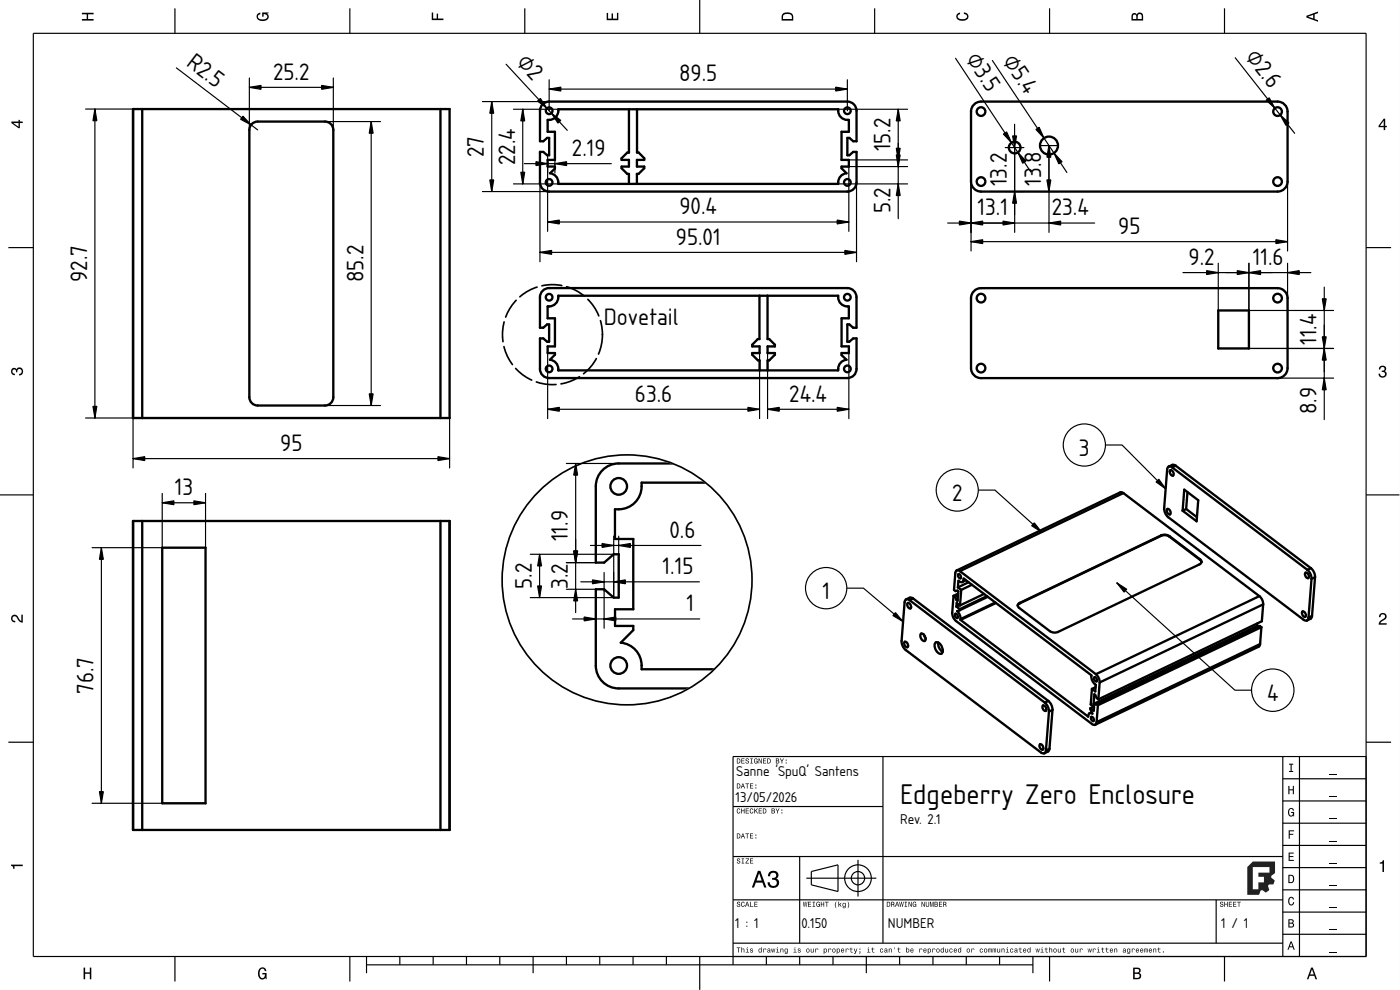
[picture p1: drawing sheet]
<svg xmlns="http://www.w3.org/2000/svg" width="420mm" height="297mm" viewBox="0 0 420 297" stroke-linecap="round" stroke-linejoin="round" font-family="sans-serif">
<defs><g id="words">
<text font-size="8" x="270.2" y="241.2">Edgeberry Zero Enclosure</text>
<g font-size="6.7">
<text x="289.7" y="17.6" transform="rotate(56 289.7 17.6)">⌀3.5</text>
<text x="373.6" y="17.2" transform="rotate(52 373.6 17.2)">⌀2.6</text>
<text x="55.7" y="19.5" transform="rotate(37 55.7 19.5)">R2.5</text>
<text x="82" y="23.9">25.2</text>
<text x="154.8" y="18.9" transform="rotate(47 154.8 18.9)">⌀2</text>
<text x="300.8" y="18.3" transform="rotate(56 300.8 18.3)">⌀5.4</text>
<text x="203.8" y="24.4">89.5</text>
<text x="145.3" y="47.1" transform="rotate(-90 145.3 47.1)">27</text>
<text x="171.7" y="46.8">2.19</text>
<text x="267.2" y="45.4" transform="rotate(-90 267.2 45.4)">15.2</text>
<text x="154.6" y="49.5" transform="rotate(-90 154.6 49.5)">22.4</text>
<text x="302.2" y="55.9" transform="rotate(-90 302.2 55.9)">13.2</text>
<text x="312.5" y="55.7" transform="rotate(-90 312.5 55.7)">13.8</text>
<text x="203.9" y="64.3">90.4</text>
<text x="267.2" y="64" transform="rotate(-90 267.2 64)">5.2</text>
<text x="293.4" y="64.6">13.1</text>
<text x="315.6" y="64.6">23.4</text>
<text x="335.6" y="70.2">95</text>
<text x="202.8" y="73.4">95.01</text>
<text x="356.7" y="79.5">9.2</text>
<text x="376" y="79.5">11.6</text>
<text x="26.2" y="84.6" transform="rotate(-90 26.2 84.6)">92.7</text>
<text x="109.1" y="84.7" transform="rotate(-90 109.1 84.7)">85.2</text>
<text x="181.2" y="97.6">Dovetail</text>
<text x="395.1" y="103.5" transform="rotate(-90 395.1 103.5)">11.4</text>
<text x="190.6" y="120.5">63.6</text>
<text x="236.9" y="120.5">24.4</text>
<text x="395.1" y="124.2" transform="rotate(-90 395.1 124.2)">8.9</text>
<text x="84.1" y="135.3">95</text>
<text x="323.8" y="136.7">3</text>
<text x="52.4" y="148.5">13</text>
<text x="285.7" y="150.3">2</text>
<text x="200.9" y="161.3">0.6</text>
<text x="170.4" y="162.4" transform="rotate(-90 170.4 162.4)">11.9</text>
<text x="198.9" y="172.2">1.15</text>
<text x="159.6" y="176.7" transform="rotate(-90 159.6 176.7)">5.2</text>
<text x="170.4" y="176.7" transform="rotate(-90 170.4 176.7)">3.2</text>
<text x="246.8" y="179.7">1</text>
<text x="206" y="183.4">1</text>
<text x="28.1" y="208.2" transform="rotate(-90 28.1 208.2)">76.7</text>
<text x="380.3" y="210.3">4</text>
</g>
<g font-size="4">
<text x="221" y="232.9">Sanne 'SpuQ' Santens</text>
<text x="220.8" y="240.5">13/05/2026</text>
<text x="270.2" y="247.2">Rev. 2.1</text>
<text x="220.6" y="278.6">1 : 1</text>
<text x="240.5" y="278.6">0.150</text>
<text x="266.5" y="278.6">NUMBER</text>
<text x="366.5" y="278.6">1 / 1</text>
</g>
</g></defs>
<path d="M0 0h420v297h-420zM0 0v297h420v-297z" fill="#000"/>
<g fill="none" stroke="#000" stroke-width=".35">
<path d="M10 10h400v277h-400zM52.5 2.5v7.5M105 2.5v7.5M157.5 2.5v7.5M210 0v10M262.5 2.5v7.5M315 2.5v7.5M367.5 2.5v7.5M2.5 74.3h7.5M410 74.3h7.5M0 148.5h10M410 148.5h10"/>
<path d="M2.5 222.7h7.5M265 227v56M385 233.7h25M385 227v60M390 227v60M410 222.7h7.5M410 227h-190v62.5M220 257h165M220 242h45M240 257v26M257.5 258v11M385 253.7h25"/>
<path d="M385 247h25M385 240.3h25M220 270h165M242 263.5h21M243.5 261.5l8-2v8l-8-2zM365 270v13M385 273.7h25M385 267h25M385 260.3h25M52.5 287v7.5M105 287v7.5M110 289.5h200"/>
<path d="M110 287v5M120 287v2.5M130 287v2.5M140 287v2.5M150 287v2.5M160 287v5M170 287v2.5M180 287v2.5M190 287v2.5M200 287v2.5M210 287v10M220 283h165"/>
<path d="M230 287v2.5M240 287v2.5M250 287v2.5M260 287v5M270 287v2.5M280 287v2.5M290 287v2.5M300 287v2.5M310 287v5M315 287v7.5M367.5 287v7.5M385 280.3h25"/>
<circle cx="257.5" cy="263.5" r="4"/>
<circle cx="257.5" cy="263.5" r="2"/>
</g>
<g fill="#000">
<path d="M24.6 3.8h3.5v.5h-1.7v1.4h1.7v.5h-3.5v-.5h1.4v-1.4h-1.4z" fill-rule="evenodd"/>
<path d="M77.3 4.2l.8-.4v.5l-.3 .1a.68 .68 0 0 0-.4 .6 .68 .68 0 0 0 .4 .6 1.68 1.68 0 0 0 2.4-.6 .92 .92 0 0 0-1.1-.8v.8h-.4v-1.3h1.9v.3l-.5 .1 .4 .4a1.19 1.19 0 0 1-.9 1.7 1.9 1.9 0 0 1-2.6-1.3z" fill-rule="evenodd"/>
<path d="M129.6 3.8h.4v1.8h1v-1.5h.5v1.5h1.6v.4h-3.5z" fill-rule="evenodd"/>
<path d="M182.1 3.9h.4v1.7h1v-1.6h.5v1.6h1.2v-1.8h.4v2.3h-3.5z" fill-rule="evenodd"/>
<path d="M235 4a2.19 2.19 0 0 0-.4 2.2h3.5v-1.2a1.92 1.92 0 0 0-3.1-1zM235.3 4.4l.4-.2a1.44 1.44 0 0 1 2 .8v.7h-2.7l.1-1z" fill-rule="evenodd"/>
<path d="M287.3 4.2l.8-.4v.4l-.3 .1a.66 .66 0 0 0-.4 .6 .66 .66 0 0 0 .4 .6l.4 .2a1.59 1.59 0 0 0 2-.7 .9 .9 0 0 0-.9-.8v-.5a1.24 1.24 0 0 1 1.3 1.1 1.24 1.24 0 0 1-1 1.4 1.93 1.93 0 0 1-2.6-1.2z" fill-rule="evenodd"/>
<path d="M339.8 4.2l-.2 2h3.5v-1.4a.98 .98 0 0 0-.8-1 .98 .98 0 0 0-1.1 .6 .84 .84 0 0 0-1.4-.2zM340.1 4.5l.4-.1 .4 .1 .1 1.2h-1zM341.6 4.4l.4-.2a.57 .57 0 0 1 .7 .7v.8h-1.3z" fill-rule="evenodd"/>
<path d="M392.1 4.7v.6l3.5 1.2v-.4l-1.1-.4v-1.4l1.1-.4v-.4zM392.6 5l1.5-.5v1z" fill-rule="evenodd"/>
<path d="M3.4 36.5v.4l2.1 1.6h.5v-1.6h.8v-.4h-.8v-.5h-.4v.5zM4 36.9h1.6v1.1z" fill-rule="evenodd"/>
<path d="M415.3 35.6l-1.6 2.1v.5h1.6v.8h.4v-.8h.5v-.4h-.5v-2.2zM415.3 36.2v1.6h-1.1z" fill-rule="evenodd"/>
<path d="M3.6 110.6a.86 .86 0 0 1 1.4 .2 1.12 1.12 0 0 1 1.5-.4 1.12 1.12 0 0 1 .3 1.6l-.5 .6-.6 .1v-.5a.72 .72 0 0 0 .9-.7 .72 .72 0 0 0-.8-.7 .72 .72 0 0 0-.6 .9h-.4a.62 .62 0 0 0-.4-.8 .62 .62 0 0 0-.8 .4 .62 .62 0 0 0 .5 .8h.4l-.1 .5a1.17 1.17 0 0 1-1-.7 1.17 1.17 0 0 1 .2-1.3z" fill-rule="evenodd"/>
<path d="M414.1 110a1.01 1.01 0 0 1 1.5-.2 1.01 1.01 0 0 1 0 1.5 1.12 1.12 0 0 1 .4 1.6 1.12 1.12 0 0 1-1.6 .3l-.6-.6-.1-.5h.5a.72 .72 0 0 0 .6 .9 .72 .72 0 0 0 .8-.8 .72 .72 0 0 0-.9-.6v-.4a.62 .62 0 0 0 .8-.4 .62 .62 0 0 0-.5-.8 .62 .62 0 0 0-.7 .5l-.1 .4h-.4z" fill-rule="evenodd"/>
<path d="M3.6 184.7a1.22 1.22 0 0 1 2 .8l.8 .8v-1.9h.4v2.4a2.76 2.76 0 0 1-2-1.8 .69 .69 0 0 0-1.1 .5 .69 .69 0 0 0 .9 .8v.4a1.18 1.18 0 0 1-1.2-.6 1.18 1.18 0 0 1 .2-1.4z" fill-rule="evenodd"/>
<path d="M414.2 184.2a1.18 1.18 0 0 1 1.9 .3 1.18 1.18 0 0 1-1 1.7l-.8 .8h1.9v.4h-2.4a2.76 2.76 0 0 1 1.8-2 .69 .69 0 0 0-.5-1.1 .69 .69 0 0 0-.8 .9h-.5z" fill-rule="evenodd"/>
<path d="M221.1 227.6v1.5h.5a.77 .77 0 0 0 .6-.8 .77 .77 0 0 0-.6-.7zM221.3 227.8a.58 .58 0 0 1 .7 .5 .58 .58 0 0 1-.7 .6zM222.5 227.6v1.5h.9v-.2h-.7v-.5h.7v-.2h-.7v-.4h.7v-.2zM223.9 227.7a.6 .6 0 0 0 0 .6 .6 .6 0 0 0 .7 .2 .33 .33 0 0 1-.4 .5 .33 .33 0 0 1-.3-.4h-.2a.54 .54 0 0 0 .6 .6 .54 .54 0 0 0 .5-.7 .54 .54 0 0 0-.8-.4 .28 .28 0 0 1 .2-.4 .28 .28 0 0 1 .3 .3h.2v-.2l-.3-.2zM225.2 227.6v.2h.2v1.1h-.2v.2h.7v-.2h-.3v-1.1h.3v-.2zM226.4 227.7a.72 .72 0 0 0-.2 1 .72 .72 0 0 0 1 .3l.2 .1v-.8h-.6v.1h.4l-.2 .5a.52 .52 0 0 1-.6-.6 .52 .52 0 0 1 .7-.4l.3 .1-.3-.4zM227.7 227.6v1.5h.1v-1.3l.6 1.3h.2v-1.5h-.1v1.2l-.6-1.2zM229 227.6v1.5h.9v-.2h-.7v-.5h.7v-.2h-.7v-.4h.7v-.2zM230.3 227.6v1.5h.5a.77 .77 0 0 0 .5-.8 .77 .77 0 0 0-.5-.7zM230.5 227.8a.58 .58 0 0 1 .6 .5 .58 .58 0 0 1-.6 .6zM232.9 227.6v1.5h.5a.42 .42 0 0 0 .5-.3 .42 .42 0 0 0-.3-.5l.2-.2-.1-.4zM233.1 227.8h.3a.23 .23 0 0 1 .2 .2 .23 .23 0 0 1-.3 .2h-.2zM233.1 228.4h.3a.26 .26 0 0 1 .3 .2 .26 .26 0 0 1-.3 .3h-.3zM234.1 227.6l.5 .9v.6h.2v-.6l.5-.9h-.3l-.3 .7-.4-.7zM235.8 228.7v.4h.3v-.4zM235.8 227.9v.3h.3v-.3z" fill-rule="evenodd"/>
<path d="M221.1 235.1v1.5h.5a.77 .77 0 0 0 .6-.8 .77 .77 0 0 0-.6-.7zM221.3 235.3a.58 .58 0 0 1 .7 .5 .58 .58 0 0 1-.7 .6zM222.8 235.1l-.5 1.5h.2l.1-.5h.6l.2 .5h.2l-.5-1.5zM222.9 235.3l.3 .6h-.5zM223.7 235.1v.2h.4v1.3h.2v-1.3h.5v-.2zM225.1 235.1v1.5h.9v-.2h-.7v-.5h.7v-.2h-.7v-.4h.7v-.2zM226.7 236.2v.4h.3v-.4zM226.7 235.4v.3h.3v-.3z" fill-rule="evenodd"/>
<path d="M386.6 235.8h.4v1h1v-1h.3v2.5h-.3v-1.2h-1v1.2h-.4z" fill-rule="evenodd"/>
<path d="M386.9 229.1h1.2v.3h-.5v1.9h.5v.3h-1.2v-.3h.4v-1.9h-.4z" fill-rule="evenodd"/>
<path d="M3.3 259.4h3.5v.5h-2.5v.8h-.3a.77 .77 0 0 0-.7-.9z" fill-rule="evenodd"/>
<path d="M221.3 257.7a.6 .6 0 0 0 0 .6 .6 .6 0 0 0 .7 .3 .33 .33 0 0 1-.4 .4 .33 .33 0 0 1-.3-.4h-.2a.54 .54 0 0 0 .6 .6 .54 .54 0 0 0 .5-.7 .54 .54 0 0 0-.8-.4 .28 .28 0 0 1 .2-.4 .28 .28 0 0 1 .3 .3h.2v-.2l-.3-.2zM222.6 257.6v.2h.2v1.1h-.2v.2h.7v-.2h-.3v-1.1h.3v-.2zM223.8 257.6v.2h.8l-.9 1.3h1.1v-.2h-.9l.9-1.3zM225.1 257.6v1.5h.9v-.2h-.7v-.5h.7v-.2h-.7v-.4h.7v-.2z" fill-rule="evenodd"/>
<path d="M221.1 250.1v1.5h.5a.77 .77 0 0 0 .6-.8 .77 .77 0 0 0-.6-.7zM221.3 250.3a.58 .58 0 0 1 .7 .5 .58 .58 0 0 1-.7 .6zM222.8 250.1l-.5 1.5h.2l.1-.5h.6l.2 .5h.2l-.5-1.5zM222.9 250.3l.3 .6h-.5zM223.7 250.1v.2h.4v1.3h.2v-1.3h.5v-.2zM225.1 250.1v1.5h.9v-.2h-.7v-.5h.7v-.2h-.7v-.4h.7v-.2zM226.7 251.2v.4h.3v-.4zM226.7 250.4v.3h.3v-.3z" fill-rule="evenodd"/>
<path d="M221.3 242.7a.72 .72 0 0 0-.2 1 .72 .72 0 0 0 .9 .3l.2-.5-.4 .4a.56 .56 0 0 1-.5-.6 .56 .56 0 0 1 .6-.5l.3 .2-.4-.4zM222.4 242.6v1.5h.2v-.7h.6v.7h.2v-1.5h-.2v.6h-.6v-.6zM223.8 242.6v1.5h.9v-.2h-.7v-.5h.7v-.2h-.7v-.4h.7v-.2zM225.2 242.7a.72 .72 0 0 0-.2 1 .72 .72 0 0 0 .9 .3l.2-.5-.4 .4a.56 .56 0 0 1-.5-.6 .56 .56 0 0 1 .6-.5l.3 .2-.4-.4zM226.4 242.6v1.5h.2l.2-.8 .5 .8h.2l-.6-.9 .6-.6h-.3l-.6 .7v-.7zM227.7 242.6v1.5h.9v-.2h-.7v-.5h.7v-.2h-.7v-.4h.7v-.2zM228.9 242.6v1.5h.5a.77 .77 0 0 0 .6-.8 .77 .77 0 0 0-.6-.7zM229.1 242.7a.58 .58 0 0 1 .7 .6 .58 .58 0 0 1-.7 .6zM231.6 242.6v1.5h.5a.42 .42 0 0 0 .5-.3 .42 .42 0 0 0-.3-.5l.2-.3-.1-.3zM231.7 242.7h.4a.23 .23 0 0 1 .2 .3 .23 .23 0 0 1-.3 .2h-.3zM231.7 243.4h.4a.26 .26 0 0 1 .3 .2 .26 .26 0 0 1-.3 .3h-.4zM232.7 242.6l.6 .9v.6h.2v-.6l.5-.9h-.3l-.3 .7-.4-.7zM234.5 243.7v.4h.3v-.4zM234.5 242.9v.3h.3v-.3z" fill-rule="evenodd"/>
<path d="M386.7 255.8h1.6v.3h-1.2v.8h1.1v.3h-1.1v.8h1.2v.3h-1.6z" fill-rule="evenodd"/>
<path d="M386.7 249.1h1.7v.3h-1.3v.8h1v.3h-1v1.1h-.4z" fill-rule="evenodd"/>
<path d="M386.8 242.8a.85 .85 0 0 1 .9-.4 .85 .85 0 0 1 .7 .8h-.4l-.3-.5a1.04 1.04 0 0 0-.9 .9 1.04 1.04 0 0 0 .7 1.1l.4-.2 .1-.6h-.5v-.3h.9v1.4l-.3-.4-.4 .4a1.2 1.2 0 0 1-1.1-1.8z" fill-rule="evenodd"/>
<path d="M221.3 270.7a.6 .6 0 0 0 0 .6 .6 .6 0 0 0 .7 .3 .33 .33 0 0 1-.4 .4 .33 .33 0 0 1-.3-.4h-.2a.54 .54 0 0 0 .6 .6 .54 .54 0 0 0 .5-.7 .54 .54 0 0 0-.8-.4 .28 .28 0 0 1 .2-.4 .28 .28 0 0 1 .3 .3h.2v-.2l-.3-.2zM222.6 270.7a.72 .72 0 0 0-.2 1 .72 .72 0 0 0 .9 .3l.2-.5-.4 .4a.56 .56 0 0 1-.5-.6 .56 .56 0 0 1 .6-.5l.3 .2-.4-.4zM224.1 270.6l-.5 1.5h.2l.1-.5h.6l.2 .5h.2l-.5-1.5zM224.2 270.8l.3 .7h-.5zM225.1 270.6v1.5h1v-.2h-.8v-1.3zM226.4 270.6v1.5h.9v-.2h-.7v-.5h.7v-.2h-.7v-.4h.7v-.2z" fill-rule="evenodd"/>
<path d="M227.5 261.3l-1.9 5h.7l.5-1.5h2l.5 1.5h.7l-1.8-5zM227.8 262l.8 2.2h-1.5zM230.9 261.7l-.4 1.2h.6a.88 .88 0 0 1 .5-1.1 .88 .88 0 0 1 1.1 .4 .88 .88 0 0 1-.3 1.2h-.7v.6a1.03 1.03 0 0 1 1.4 .6 1.03 1.03 0 0 1-.7 1.3 1.03 1.03 0 0 1-1.3-.7l-.1-.5h-.7a1.68 1.68 0 0 0 2.2 1.7 1.68 1.68 0 0 0 .9-2.6l-.4-.2a1.29 1.29 0 0 0 .5-1.6 1.29 1.29 0 0 0-1.5-.7z" fill-rule="evenodd"/>
<path d="M241 270.6l.2 1.5h.2l.2-1.3 .3 1.3h.1l.3-1.5h-.2l-.2 1.2-.2-1.2h-.2l-.2 1.2-.2-1.2zM242.5 270.6v1.5h.9v-.2h-.7v-.5h.7v-.2h-.7v-.4h.7v-.2zM243.9 270.6v.2h.2v1.1h-.2v.2h.7v-.2h-.3v-1.1h.3v-.2zM245.1 270.7a.72 .72 0 0 0-.2 1 .72 .72 0 0 0 1 .3l.2 .1v-.8h-.6v.1h.4l-.2 .5a.52 .52 0 0 1-.6-.6 .52 .52 0 0 1 .7-.4l.3 .1-.3-.4zM246.3 270.6v1.5h.2v-.7h.6v.7h.2v-1.5h-.2v.6h-.6v-.6zM247.6 270.6v.2h.4v1.3h.2v-1.3h.5v-.2zM250.9 270.5a1.35 1.35 0 0 0 .1 2 1.84 1.84 0 0 1 0-2zM251.6 270.5v1.6h.2l.2-.6 .4 .6h.2l-.5-.8 .5-.4-.8 .5v-.9zM253 271a.55 .55 0 0 0-.2 .8 .55 .55 0 0 0 .8 .1 .41 .41 0 0 1-.2 .4 .41 .41 0 0 1-.5-.1 .47 .47 0 0 0 .5 .3 .47 .47 0 0 0 .4-.5v-1.1l-.2 .2-.3-.2zM253.1 271.2l.1-.1a.39 .39 0 0 1 .4 .4 .39 .39 0 0 1-.5 .3zM254.4 270.5a1.85 1.85 0 0 1 0 2 1.22 1.22 0 0 0 0-2z" fill-rule="evenodd"/>
<path d="M266.1 270.6v1.5h.5a.77 .77 0 0 0 .6-.8 .77 .77 0 0 0-.6-.7zM266.3 270.8a.58 .58 0 0 1 .7 .5 .58 .58 0 0 1-.7 .6zM267.5 270.6v1.5h.2v-.7a.45 .45 0 0 1 .5 .2 .45 .45 0 0 1 0 .5l.3-.1-.3-.7a.42 .42 0 0 0 .2-.4 .42 .42 0 0 0-.4-.3zM267.7 270.8h.2a.26 .26 0 0 1 .3 .2 .26 .26 0 0 1-.3 .3h-.2zM269.1 270.6l-.5 1.5h.2l.1-.5h.6l.2 .5h.2l-.5-1.5zM269.2 270.8l.3 .6h-.5zM269.9 270.6l.2 1.5h.2l.2-1.3 .3 1.3h.1l.3-1.5h-.2l-.1 1.2-.3-1.2h-.1l-.3 1.2-.1-1.2zM271.5 270.6v.2h.2v1.1h-.2v.2h.7v-.2h-.3v-1.1h.3v-.2zM272.7 270.6v1.5h.1v-1.3l.6 1.3h.2v-1.5h-.1v1.2l-.6-1.2zM274 270.7a.72 .72 0 0 0-.2 1 .72 .72 0 0 0 1 .3l.2 .1v-.8h-.6v.1h.4l-.2 .5a.52 .52 0 0 1-.6-.6 .52 .52 0 0 1 .7-.4l.3 .1-.3-.4zM276.6 270.6v1.5h.1v-1.3l.6 1.3h.2v-1.5h-.1v1.2l-.6-1.2zM277.8 270.6v.9a.52 .52 0 0 0 .6 .6 .52 .52 0 0 0 .5-.6v-.9h-.2v.9a.33 .33 0 0 1-.3 .4 .33 .33 0 0 1-.4-.4v-.9zM279.1 270.6v1.5h.2v-1.4l.3 1.4h.1l.3-1.4v1.4h.2v-1.5h-.3l-.2 1.3-.3-1.3zM280.5 270.6v1.5h.5a.42 .42 0 0 0 .5-.3 .42 .42 0 0 0-.3-.5l.2-.2-.1-.4zM280.7 270.8h.3a.23 .23 0 0 1 .2 .2 .23 .23 0 0 1-.3 .2h-.2zM280.7 271.4h.3a.26 .26 0 0 1 .3 .2 .26 .26 0 0 1-.3 .3h-.3zM281.8 270.6v1.5h1v-.2h-.8v-.5h.7v-.2h-.7v-.4h.7v-.2zM283.1 270.6v1.5h.2v-.7a.45 .45 0 0 1 .5 .2 .45 .45 0 0 1 .1 .5l.2-.1-.3-.7a.42 .42 0 0 0 .2-.4 .42 .42 0 0 0-.4-.3zM283.3 270.8h.2a.26 .26 0 0 1 .3 .2 .26 .26 0 0 1-.3 .3h-.2z" fill-rule="evenodd"/>
<path d="M366.3 270.7a.6 .6 0 0 0 0 .6 .6 .6 0 0 0 .7 .3 .33 .33 0 0 1-.4 .4 .33 .33 0 0 1-.3-.4h-.2a.54 .54 0 0 0 .6 .6 .54 .54 0 0 0 .5-.7 .54 .54 0 0 0-.8-.4 .28 .28 0 0 1 .2-.4 .28 .28 0 0 1 .3 .3h.2v-.2l-.3-.2zM367.4 270.6v1.5h.2v-.7h.6v.7h.2v-1.5h-.2v.6h-.6v-.6zM368.8 270.6v1.5h.9v-.2h-.7v-.5h.7v-.2h-.7v-.4h.7v-.2zM370.1 270.6v1.5h.9v-.2h-.7v-.5h.7v-.2h-.7v-.4h.7v-.2zM371.3 270.6v.2h.4v1.3h.2v-1.3h.5v-.2z" fill-rule="evenodd"/>
<path d="M386.7 262.5v2.5h.8a1.28 1.28 0 0 0 1-1.3 1.28 1.28 0 0 0-1-1.2zM387 262.8a.96 .96 0 0 1 1.1 .9 .96 .96 0 0 1-1.1 1z" fill-rule="evenodd"/>
<path d="M386.7 275.8v2.5h.9a.7 .7 0 0 0 .8-.5 .7 .7 0 0 0-.5-.8l.4-.6a.62 .62 0 0 0-.8-.6zM387 276.1h.5a.38 .38 0 0 1 .4 .4 .38 .38 0 0 1-.4 .3h-.5zM387 277.1h.5a.44 .44 0 0 1 .5 .5 .44 .44 0 0 1-.4 .4h-.6z" fill-rule="evenodd"/>
<path d="M386.8 269.4a.85 .85 0 0 1 1-.3 .85 .85 0 0 1 .6 .8h-.4l-.3-.5a1.05 1.05 0 0 0-.8 .9 1.05 1.05 0 0 0 .6 1.1l.4-.2 .2-.5h.3a.89 .89 0 0 1-.7 1 .89 .89 0 0 1-1-.8z" fill-rule="evenodd"/>
<path d="M414.1 258.8a.77 .77 0 0 0 .9-.7h.4v3.5h-.5v-2.5h-.8z" fill-rule="evenodd"/>
<path d="M25.1 290.3h.4v1.4h1.5v-1.4h.4v3.5h-.4v-1.6h-1.5v1.6h-.4z" fill-rule="evenodd"/>
<path d="M77.8 290.7a1.19 1.19 0 0 1 1.3-.4 1.19 1.19 0 0 1 .9 1.1h-.5l-.1-.3a.68 .68 0 0 0-.6-.5 .68 .68 0 0 0-.7 .4 1.68 1.68 0 0 0 .6 2.5 .92 .92 0 0 0 .8-1.1h-.8v-.5h1.3v1.9h-.2l-.1-.5-.4 .5a1.19 1.19 0 0 1-1.8-1v-1.5z" fill-rule="evenodd"/>
<path d="M221.1 284.3v.2h.4v1.3h.2v-1.3h.5v-.2zM222.5 284.2v1.6h.2v-.8l.3-.3 .2 .2v.9h.2v-.8a.38 .38 0 0 0-.3-.4 .38 .38 0 0 0-.4 .2v-.6zM223.9 284.7l.3 .1v.8l-.4 .2h1l-.4-.2v-.9zM224.2 284.2l.2 .2zM225.2 284.7v.4l.6 .3a.26 .26 0 0 1-.2 .3 .26 .26 0 0 1-.3-.3h-.2a.42 .42 0 0 0 .6 .4 .42 .42 0 0 0 .1-.7l-.5-.2 .2-.2 .5 .2-.1-.2zM227.8 284.7a.54 .54 0 0 0-.2 .8 .54 .54 0 0 0 .8 .1l.2 .2v-1.6h-.2v.6l-.3-.2zM227.9 284.9l.1-.1a.39 .39 0 0 1 .4 .4 .39 .39 0 0 1-.5 .3zM229.1 284.6v1.2h.2v-1l.7 .2a.38 .38 0 0 0-.3-.4 .38 .38 0 0 0-.5 .2zM230.4 284.7l-.1 .3 .5-.2 .1 .3a.42 .42 0 0 0-.6 .1 .42 .42 0 0 0 .3 .6l.7-.2-.2-.9zM230.5 285.4a.25 .25 0 0 1 .5 0 .25 .25 0 0 1-.5 0zM231.4 284.6l.3 1.2h.2l.2-1 .1 1h.2l.3-1.2h-.2l-.2 1-.2-1h-.1l-.2 1-.2-1zM233 284.7l.3 .1v.8l-.4 .2h1l-.4-.2v-.9zM233.3 284.2l.2 .2zM234.2 284.6v1.2h.2v-.8l.3-.3 .2 .2v.9h.2v-.8a.38 .38 0 0 0-.3-.4 .38 .38 0 0 0-.4 .2zM235.6 284.7a.55 .55 0 0 0-.2 .8 .55 .55 0 0 0 .8 .1 .41 .41 0 0 1-.2 .5 .41 .41 0 0 1-.5-.2 .47 .47 0 0 0 .5 .3 .47 .47 0 0 0 .4-.5v-1.1l-.2 .2-.3-.2zM235.7 284.9l.1-.1a.39 .39 0 0 1 .4 .4 .39 .39 0 0 1-.5 .3zM238.2 284.7l.3 .1v.8l-.4 .2h1l-.4-.2v-.9zM238.5 284.2l.2 .2zM239.5 284.7v.4l.6 .3a.26 .26 0 0 1-.2 .3 .26 .26 0 0 1-.3-.3h-.2a.42 .42 0 0 0 .6 .4 .42 .42 0 0 0 .1-.7l-.5-.2 .3-.2 .4 .2-.1-.2zM242 285.2a.57 .57 0 0 0 1.1 0 .57 .57 0 0 0-1.1 0zM242.2 284.9l.1-.1a.4 .4 0 0 1 .5 .4 .4 .4 0 0 1-.6 .3zM243.3 284.6v.8a.38 .38 0 0 0 .3 .4 .38 .38 0 0 0 .4-.2l.2 .2v-1.2h-.2v.8l-.3 .2-.2-.1v-.9zM244.7 284.6v1.2h.2l.1-1 .6 .2a.38 .38 0 0 0-.3-.4 .38 .38 0 0 0-.4 .2zM247.2 284.6v1.6h.2l.1-.5a.53 .53 0 0 0 .7-.5 .53 .53 0 0 0-.8-.4zM247.5 284.9l.1-.1a.39 .39 0 0 1 .4 .4 .39 .39 0 0 1-.5 .3zM248.6 284.6v1.2h.2l.1-1 .6 .2a.38 .38 0 0 0-.3-.4 .38 .38 0 0 0-.4 .2zM249.8 285.2a.57 .57 0 0 0 1.1 0 .57 .57 0 0 0-1.1 0zM250 284.9l.1-.1a.4 .4 0 0 1 .5 .4 .4 .4 0 0 1-.6 .3zM251.1 284.6v1.6h.2l.1-.5a.53 .53 0 0 0 .7-.5 .53 .53 0 0 0-.8-.4zM251.4 284.9l.1-.1a.39 .39 0 0 1 .4 .4 .39 .39 0 0 1-.5 .3zM252.5 284.7a.57 .57 0 0 0-.1 .9 .57 .57 0 0 0 .9 0v-.2l-.5 .2-.2-.3h.7l-.1-.6-.3-.1zM252.7 284.8h.3l.2 .3h-.6zM253.8 284.6v1.2h.2l.1-1 .6 .2a.38 .38 0 0 0-.3-.4 .38 .38 0 0 0-.4 .2zM255.3 284.3v.4l-.4 .1h.4l.1 .9 .5 .1-.4-.4v-.6h.4v-.1h-.4v-.4zM256.2 284.6l.5 1.2-.4 .4h.3l.7-1.6h-.2l-.3 1-.4-1zM257.9 284.6v.3h.3v-.3zM257.9 285.5l.2 .3-.2 .4 .3-.4v-.3zM260.3 284.7l.3 .1v.8l-.4 .2h1l-.4-.2v-.9zM260.6 284.2l.2 .2zM261.8 284.3v.4l-.3 .1h.3l.1 .9 .5 .1-.4-.4v-.6h.4v-.1h-.4v-.4zM264.2 284.7a.57 .57 0 0 0 0 .9 .57 .57 0 0 0 .8 0l-.1-.2a.32 .32 0 0 1-.5 0 .32 .32 0 0 1 0-.4 .32 .32 0 0 1 .5 0h.2l-.3-.4zM265.6 284.7l-.2 .3 .6-.2 .1 .3a.42 .42 0 0 0-.7 .1 .42 .42 0 0 0 .3 .6l.7-.2-.2-.9zM265.6 285.4a.25 .25 0 0 1 .5 0 .25 .25 0 0 1-.5 0zM266.7 284.6v1.2h.2v-.8l.3-.3 .2 .2v.9h.2v-.8a.38 .38 0 0 0-.2-.4 .38 .38 0 0 0-.5 .2zM268.4 284.2l.2 .6zM269.6 284.3v.4l-.3 .1h.3l.1 .9 .5 .1-.4-.4v-.6h.4v-.1h-.4v-.4zM271.9 284.2v1.6l.2-.2a.5 .5 0 0 0 .8-.4 .5 .5 0 0 0-.8-.4v-.6zM272.2 284.9l.1-.1a.39 .39 0 0 1 .4 .4 .39 .39 0 0 1-.5 .3zM273.3 284.7a.57 .57 0 0 0-.1 .9 .57 .57 0 0 0 .9 0v-.2l-.5 .2-.2-.3h.8l-.2-.6-.3-.1zM273.5 284.8h.3l.2 .3h-.6zM275.9 284.6v1.2h.2l.1-1 .6 .2a.38 .38 0 0 0-.3-.4 .38 .38 0 0 0-.4 .2zM277.2 284.7a.57 .57 0 0 0 0 .9 .57 .57 0 0 0 .8 0l.1-.2-.6 .2-.2-.3h.8l-.2-.6-.3-.1zM277.4 284.8h.3l.2 .3h-.6zM278.4 284.6v1.6h.2l.1-.5a.53 .53 0 0 0 .8-.5 .53 .53 0 0 0-.9-.4zM278.7 284.9l.1-.1a.39 .39 0 0 1 .4 .4 .39 .39 0 0 1-.5 .3zM279.8 284.6v1.2h.2l.1-1 .6 .2a.38 .38 0 0 0-.3-.4 .38 .38 0 0 0-.4 .2zM281 285.2a.57 .57 0 0 0 1.1 0 .57 .57 0 0 0-1.1 0zM281.3 284.9l.1-.1a.4 .4 0 0 1 .4 .4 .4 .4 0 0 1-.5 .3zM282.4 284.7a.54 .54 0 0 0-.1 .8 .54 .54 0 0 0 .8 .1l.1 .2v-1.6h-.1v.6l-.4-.2zM282.6 284.9v-.1a.39 .39 0 0 1 .5 .4 .39 .39 0 0 1-.5 .3zM283.6 284.6v.8a.38 .38 0 0 0 .3 .4 .38 .38 0 0 0 .5-.2l.1 .2v-1.2h-.1l-.1 .8-.3 .2-.2-.1v-.9zM285 284.7a.57 .57 0 0 0 0 .9 .57 .57 0 0 0 .8 0l-.1-.2a.32 .32 0 0 1-.5 0 .32 .32 0 0 1 0-.4 .32 .32 0 0 1 .5 0h.2l-.3-.4zM286.3 284.7a.57 .57 0 0 0 0 .9 .57 .57 0 0 0 .8 0l.1-.2-.6 .2-.2-.3h.8l-.2-.6-.3-.1zM286.5 284.8h.3l.2 .3h-.6zM287.6 284.7a.54 .54 0 0 0-.1 .8 .54 .54 0 0 0 .8 .1l.2 .2v-1.6h-.2v.6l-.4-.2zM287.8 284.9v-.1a.39 .39 0 0 1 .5 .4 .39 .39 0 0 1-.5 .3zM290.1 285.2a.57 .57 0 0 0 1.1 0 .57 .57 0 0 0-1.1 0zM290.4 284.9l.1-.1a.4 .4 0 0 1 .4 .4 .4 .4 0 0 1-.5 .3zM291.5 284.6v1.2h.2l.1-1 .6 .2a.38 .38 0 0 0-.3-.4 .38 .38 0 0 0-.4 .2zM294.2 284.7a.57 .57 0 0 0-.1 .9 .57 .57 0 0 0 .8 0l-.1-.2a.32 .32 0 0 1-.5 0 .32 .32 0 0 1 0-.4 .32 .32 0 0 1 .5 0h.2l-.3-.4zM295.3 285.2a.57 .57 0 0 0 1.1 0 .57 .57 0 0 0-1.1 0zM295.6 284.9l.1-.1a.4 .4 0 0 1 .4 .4 .4 .4 0 0 1-.5 .3zM296.6 284.6v1.2h.2l.1-1.1 .1 1.1h.2l.2-1.1 .1 1.1h.1l-.1-1.2zM297.9 284.6v1.2h.2l.1-1.1 .1 1.1h.2l.2-1.1 .1 1.1h.1l-.1-1.2zM299.3 284.6v.8a.38 .38 0 0 0 .2 .4 .38 .38 0 0 0 .5-.2l.2 .2v-1.2h-.2l-.1 .8-.2 .2-.2-.1-.1-.9zM300.6 284.6v1.2h.2v-.8l.3-.3 .2 .2v.9h.2v-.8a.38 .38 0 0 0-.3-.4 .38 .38 0 0 0-.5 .2zM302 284.7l.3 .1v.8l-.4 .2h.9l-.4-.2v-.9zM302.3 284.2l.2 .2zM303.3 284.7a.57 .57 0 0 0-.1 .9 .57 .57 0 0 0 .9 0l-.2-.2a.32 .32 0 0 1-.5 0 .32 .32 0 0 1 0-.4 .32 .32 0 0 1 .5 0h.2l-.3-.4zM304.6 284.7l-.1 .3 .2-.2a.23 .23 0 0 1 .3-.1 .23 .23 0 0 1 .1 .4 .42 .42 0 0 0-.6 .1 .42 .42 0 0 0 .3 .6l.6-.2-.2-.9zM304.6 285.4a.25 .25 0 0 1 .5 0 .25 .25 0 0 1-.5 0zM306 284.3v.4l-.3 .1h.3l.1 .9 .5 .1-.4-.4v-.6h.4v-.1h-.4v-.4zM307.2 284.7a.57 .57 0 0 0-.1 .9 .57 .57 0 0 0 .8 0l.1-.2-.6 .2-.2-.3h.8l-.1-.6-.4-.1zM307.3 284.8h.3l.2 .3h-.6zM308.4 284.7a.54 .54 0 0 0-.1 .8 .54 .54 0 0 0 .8 .1l.2 .2v-1.6h-.2v.6l-.4-.2zM308.6 284.9l.1-.1a.39 .39 0 0 1 .4 .4 .39 .39 0 0 1-.5 .3zM310.8 284.6l.3 1.2h.1l.2-1 .2 1h.2l.3-1.2h-.2l-.2 1-.2-1h-.2l-.1 1-.2-1zM312.4 284.7l.3 .1v.8l-.4 .2h.9l-.3-.2v-.9zM312.7 284.2l.2 .2zM313.8 284.3v.4l-.3 .1h.3l.1 .9 .6 .1-.5-.4v-.6h.5v-.1h-.5v-.4zM314.9 284.2v1.6h.2v-.8l.3-.3 .2 .2v.9h.2v-.8a.38 .38 0 0 0-.3-.4 .38 .38 0 0 0-.4 .2v-.6zM316.1 285.2a.6 .6 0 0 0 1.2 0 .6 .6 0 0 0-1.2 0zM316.4 284.9l.1-.1a.4 .4 0 0 1 .4 .4 .4 .4 0 0 1-.5 .3zM317.5 284.6v.8a.38 .38 0 0 0 .2 .4 .38 .38 0 0 0 .5-.2l.2 .2v-1.2h-.2v.8l-.3 .2-.2-.1v-.9zM319 284.3v.4l-.3 .1h.3l.1 .9 .6 .1-.5-.4v-.6h.5v-.1h-.5v-.4zM321.3 285.2a.6 .6 0 0 0 1.2 0 .6 .6 0 0 0-1.2 0zM321.6 284.9l.1-.1a.4 .4 0 0 1 .4 .4 .4 .4 0 0 1-.5 .3zM322.7 284.6v.8a.38 .38 0 0 0 .2 .4 .38 .38 0 0 0 .5-.2l.2 .2v-1.2h-.2v.8l-.3 .2-.2-.1v-.9zM324.1 284.6v1.2h.1l.1-1 .7 .2a.38 .38 0 0 0-.3-.4 .38 .38 0 0 0-.5 .2zM326.4 284.6l.3 1.2h.2l.1-1 .2 1h.2l.3-1.2h-.2l-.2 1-.2-1h-.2l-.1 1-.2-1zM328 284.6v1.2h.1l.1-1 .7 .2a.38 .38 0 0 0-.3-.4 .38 .38 0 0 0-.5 .2zM329.3 284.7l.3 .1v.8l-.4 .2h1l-.4-.2v-.9zM329.6 284.2l.2 .2zM330.7 284.3v.4l-.3 .1h.3l.1 .9 .6 .1-.5-.4v-.6h.5v-.1h-.5v-.4zM332 284.3v.4l-.3 .1h.3l.1 .9 .6 .1-.5-.4v-.6h.5v-.1h-.5v-.4zM333.2 284.7a.57 .57 0 0 0-.1 .9 .57 .57 0 0 0 .8 0l.1-.2-.6 .2-.1-.3h.7l-.1-.6-.4-.1zM333.3 284.8h.4l.1 .3h-.5zM334.4 284.6v1.2h.2v-.8l.3-.3 .2 .2v.9h.2v-.8a.38 .38 0 0 0-.3-.4 .38 .38 0 0 0-.4 .2zM337.1 284.7l-.1 .3 .2-.2a.23 .23 0 0 1 .4-.1 .23 .23 0 0 1 0 .4 .42 .42 0 0 0-.6 .1 .42 .42 0 0 0 .3 .6l.7-.2-.3-.9zM337.2 285.4a.25 .25 0 0 1 .5 0 .25 .25 0 0 1-.5 0zM338.3 284.7a.55 .55 0 0 0-.1 .8 .55 .55 0 0 0 .8 .1 .41 .41 0 0 1-.2 .5 .41 .41 0 0 1-.5-.2 .47 .47 0 0 0 .5 .3 .47 .47 0 0 0 .4-.5v-1.1l-.2 .2-.3-.2zM338.5 284.9l.1-.1a.39 .39 0 0 1 .4 .4 .39 .39 0 0 1-.5 .3zM339.7 284.6v1.2h.2v-1l.7 .2a.38 .38 0 0 0-.3-.4 .38 .38 0 0 0-.5 .2zM341 284.7a.57 .57 0 0 0-.1 .9 .57 .57 0 0 0 .8 0l.1-.2-.6 .2-.1-.3h.7l-.1-.6-.4-.1zM341.1 284.8h.4l.1 .3h-.5zM342.3 284.7a.57 .57 0 0 0-.1 .9 .57 .57 0 0 0 .8 0l.1-.2-.6 .2-.1-.3h.7l-.1-.6-.4-.1zM342.4 284.8h.4l.1 .3h-.5zM343.4 284.6v1.2h.2l.2-1.1 .1 1.1h.1l.2-1.1 .1 1.1h.2l-.1-1.2zM344.9 284.7a.57 .57 0 0 0-.1 .9 .57 .57 0 0 0 .8 0l.1-.2-.6 .2-.1-.3h.7l-.1-.6-.4-.1zM345 284.8h.4l.1 .3h-.5zM346.1 284.6v1.2h.2v-.8l.3-.3 .2 .2v.9h.2v-.8a.38 .38 0 0 0-.3-.4 .38 .38 0 0 0-.4 .2zM347.7 284.3v.4l-.4 .1h.4v.9l.6 .1-.5-.4v-.6h.5v-.1h-.5v-.4zM349 285.5v.3h.3v-.3z" fill-rule="evenodd"/>
<path d="M340.1 290.3v3.5h1.3a.98 .98 0 0 0 1.1-.7 .98 .98 0 0 0-.6-1.2 .86 .86 0 0 0 .4-1 .86 .86 0 0 0-1-.6zM340.5 290.7h.8a.53 .53 0 0 1 .6 .6 .53 .53 0 0 1-.7 .5h-.7zM340.5 292.2h.8a.61 .61 0 0 1 .7 .6 .61 .61 0 0 1-.7 .6h-.8z" fill-rule="evenodd"/>
<path d="M387.3 282.5l-.9 2.5h.3l.3-.8h1l.2 .8h.4l-.9-2.5zM387.5 282.8l.4 1.1h-.8z" fill-rule="evenodd"/>
<path d="M393.5 290.3l-1.3 3.5h.5l.3-1h1.4l.4 1h.5l-1.3-3.5zM393.7 290.8l.6 1.6h-1.1z" fill-rule="evenodd"/>
</g>
<path d="M398.9 239h2.2M398.9 232.4h2.2M398.9 259h2.2M398.9 252.4h2.2M398.9 245.7h2.2M398.9 279h2.2M398.9 272.4h2.2M398.9 265.7h2.2M398.9 285.7h2.2" fill="none" stroke="#000" stroke-width=".3"/>
<path d="M374.3 260.2v8.3h3.4l.7-1.3 .4-.1 1.1 .7 .9-.6-.2-1.5 .3-.3 1.2-.1 .4-1-.1-.3-.9-.7v-.3l1.1-1 .1-3.5h-6.7zM376 260.2h5v1.6h-3.3v1.3h1.6v1.6h-1.6v2.1h-1.7z" fill-rule="evenodd" fill="#212529"/>
<g fill="none" stroke="#000" stroke-width=".7">
<path d="M39.9 32.7h95v92.7h-95zM42.7 32.7v92.7M75.4 37.4a2.5 2.5 0 0 1 1.9-.9h20.2a2.5 2.5 0 0 1 2.5 2.5v80.2a2.5 2.5 0 0 1-2.5 2.5h-20.2a2.5 2.5 0 0 1-2.5-2.5v-80.2zM132.2 32.7v92.7M162.7 31.5a2.74 2.74 0 0 1 2.1-1h89.5a2.75 2.75 0 0 1 2.8 2.7v9.2h-1l-1.2-1h-.6v5.2h.6l1.2-1h1v9.1a2.75 2.75 0 0 1-2.8 2.8h-89.5a2.75 2.75 0 0 1-2.8-2.8v-9.1h1l1.2 1h.6v-5.2h-.6l-1.1 1h-1v-9.2zM164.4 36a2.84 2.84 0 0 0 3.2-3.2h84a2.84 2.84 0 0 0 3.2 3.2v3.5h-2.2v8.5h2.1v2h-2.1v.5l1.5 1.5a2.81 2.81 0 0 0-2.5 3.2h-84a2.82 2.82 0 0 0-2.5-3.2l1.4-1.4v-.6h-2.2v-2h2.2v-8.5h-2.1zM188.8 32.8v13h-.5l-1.8 1.7v.5h2.2v2h-2.2v.5l1.7 1.7h.5v3M191.2 32.8v13h.5l1.6 1.7v.5h-2.2v2h2.2v.5l-1.7 1.7h-.5v3M292.5 31.1l1.2-.5 .7-.1h89a3 3 0 0 1 3 3v21a3 3 0 0 1-3 3h-89a3 3 0 0 1-3-3v-21a2.99 2.99 0 0 1 1.1-2.4zM163.1 87l1.7-.6h89.5a2.75 2.75 0 0 1 2.7 2.8v9.1h-1l-1.1-1h-.6v5.2h.6l1.2-1h1v9.2a2.75 2.75 0 0 1-2.8 2.7h-89.5a2.75 2.75 0 0 1-2.8-2.7v-9.2h1l1.2 1h.6v-5.2h-.6l-1.2 1h-1v-9.1a2.74 2.74 0 0 1 1.1-2.2zM164.3 91.9a2.84 2.84 0 0 0 3.2-3.2h84a2.84 2.84 0 0 0 3.2 3.2v3.6h-2.1v8.4h2.2v2h-2.2v.6l1.4 1.4a2.82 2.82 0 0 0-2.5 3.2h-84a2.81 2.81 0 0 0-2.5-3.2l1.5-1.5v-.5h-2.1v-2h2.1v-8.4h-2.2zM227.9 88.7v13h-.5l-1.6 1.7v.5h2.2v2h-2.2v.5l1.7 1.7h.5v3"/>
<path d="M230.3 88.7v13h.5l1.8 1.7v.5h-2.2v2h2.2v.5l-1.7 1.7h-.5v3M292.5 87.1l1.2-.6h.7h89a3 3 0 0 1 3 3v21a3 3 0 0 1-3 3h-89a3 3 0 0 1-3-3v-21a2.99 2.99 0 0 1 1.1-2.4zM365.6 93.2h9.2v11.4h-9.2zM352.8 139.7l-.8-.3-1.3 .6M352.8 139.7l40.6 30.8M352.8 139.7l-1 .5M350.3 152.8a.97 .97 0 0 1 .9 .5 .97 .97 0 0 1-.1 1 1.14 1.14 0 0 1-.8-1.5zM350.7 140l1.1 .2M350.7 140l-.4 .9-.9 11.6 .1 1 .8 1.4 40.9 31 1 .3M351.2 141.2a.97 .97 0 0 1 .9 .4 .97 .97 0 0 1-.1 1.1 1.14 1.14 0 0 1-.8-1.5zM351.8 140.2l40.6 30.8M355.4 146.9l4.2 3.2-.5 6.3-4.2-3.2z"/>
<path d="M356 152.7l3.2 2.5M356 152.7l-1.1 .5M356.4 147.6l-.4 5.1M391.7 171.9a.97 .97 0 0 1 1 .5 .97 .97 0 0 1-.1 1.1 1.14 1.14 0 0 1-.9-1.6zM392.4 171l.9 1.2 .3 1.5M393.4 170.5l1 1.2 .3 1.5M393.4 170.5l-1 .5M393.6 173.7l-.9 11.6M394.7 173.2l-.9 11.6M394.7 173.2l-1.1 .5M390.8 183.5a.97 .97 0 0 1 1 .5 .97 .97 0 0 1-.1 1.1 1.14 1.14 0 0 1-.9-1.6zM392.7 185.3l-.5 .9"/>
<path d="M393.8 184.8l-.3 .7-1.3 .7M393.8 184.8l-1.1 .5"/>
<circle cx="164.8" cy="33.2" r="1"/>
<circle cx="254.3" cy="33.2" r="1"/>
<circle cx="294.4" cy="33.5" r="1.3"/>
<circle cx="383.4" cy="33.5" r="1.3"/>
<circle cx="164.8" cy="54.7" r="1"/>
<circle cx="254.3" cy="54.7" r="1"/>
<circle cx="294.4" cy="54.5" r="1.3"/>
<circle cx="304.5" cy="44.3" r="1.75"/>
<circle cx="314.8" cy="43.7" r="2.7"/>
<circle cx="383.4" cy="54.5" r="1.3"/>
<circle cx="164.8" cy="89.2" r="1"/>
<circle cx="254.3" cy="89.2" r="1"/>
<circle cx="294.4" cy="89.5" r="1.3"/>
<circle cx="383.4" cy="89.5" r="1.3"/>
<circle cx="164.8" cy="110.7" r="1"/>
<circle cx="254.3" cy="110.7" r="1"/>
<circle cx="294.4" cy="110.5" r="1.3"/>
<circle cx="383.4" cy="110.5" r="1.3"/>
</g>
<g fill="none" stroke="#000" stroke-width=".35">
<path d="M151.9 19.3l18.3 19.8M286.8 17.5l22.5 34.1M297.8 18.2l22.4 33.6M370.7 17.3l17.8 22.7M25.7 32.7h14.2M28.5 32.7v92.7M52.9 20.4l24.4 18.6M74.8 26.2h25.2M74.8 23.4v15.6M97.5 36.5h16.7M100 23.4v15.6M111.4 36.5v85.2"/>
<path d="M144.8 30.5h20M147.6 30.5v27M154.1 32.8h13.5M156.9 32.8v22.4M164.8 26.7h89.5M164.8 23.9v9.3M251.6 32.8h20.8M254.3 23.9v9.3M269.6 32.8v32.8M304.5 37.3v27.2M144.8 57.5h20M154.1 55.2h13.5"/>
<path d="M157.3 49.1h26.2M162 54.7v23.8M164.3 46.3v23.1M166.5 46.3v5.6M251.6 55.2h20.8M252.6 50h19.8M252.6 48h19.8M254.7 50v19.4M257.1 54.7v23.8M291.4 43.7v31.6M301.7 57.5h5.6M301.7 44.3h5.6"/>
<path d="M304.5 44.3v25.4M312 57.5h5.6M312 43.7h5.6M314.8 43.7v13.8M314.8 43.7v26M386.4 54.5v20.8M162 75.7h95.1M164.3 66.6h90.4M284.4 66.9h44.1M291.4 72.5h95M365.6 79v14.2M374.8 79v14.2h25.4"/>
<path d="M386.4 79v14.2M355 81.8h38.4M397.4 86.2v39.7M164.4 105.9v19.7M228 105.9v19.7M230.4 105.9v19.7M254.8 105.9v19.7M365.6 104.6h34.6M365.6 113.5h34.6M25.7 125.4h14.2v15M39.9 137.6h95M97.5 121.7h16.7"/>
<path d="M134.9 125.4v15M164.4 122.8h63.6M230.4 122.8h24.4M331.8 133.5h5l13 13.2"/>
</g>
<g fill="#000" stroke="#000" stroke-width=".35">
<path d="M28.5 32.7l.6 3.5h-1.2zM74.8 26.2l3.5-.6v1.2zM72.9 34.9l2.4 2.6-3.1-1.7zM96.5 25.6l3.5 .6-3.5 .6zM111.4 36.5l.6 3.5h-1.2zM147.6 30.5l.6 3.5h-1.2zM156.9 32.8l.6 3.5h-1.2zM161.3 30.3l.9-.8 1.9 3zM164.8 26.7l3.5-.6v1.2zM165.5 34l2.8 2.1-.9 .8zM250.8 26.1l3.5 .6-3.5 .6zM269.6 32.8l.6 3.5h-1.2z"/>
<path d="M380 30.1l.9-.8 1.7 3.2zM384.2 34.5l2.6 2.4-.9 .7zM147 54h1.2l-.6 3.5zM156.3 51.7h1.2l-.6 3.5zM160.8 48.5l3.5 .6-3.5 .6zM166.5 49.1l3.5-.6v1.2zM269.6 55.2l.6 3.5h-1.2zM269 46.5h1.2l-.6 3.5zM269 44.5h1.2l-.6 3.5zM301.1 40.2l1-.6 1.5 3.2zM303.9 40.8h1.2l-.6 3.5zM304.5 57.5l.6 3.5h-1.2z"/>
<path d="M305.5 45.7l2.4 2.6-1 .7zM310.9 38.8l1-.6 1.4 3.2zM314.8 43.7l.6 3.5h-1.2zM314.2 54h1.2l-.6 3.5zM316.3 45.9l2.4 2.6-.9 .7zM162 75.7l3.5-.6v1.2zM164.3 66.6l3.5-.6v1.2zM251.2 66l3.5 .6-3.5 .6zM253.6 75.1l3.5 .6-3.5 .6zM291.4 72.5l3.5-.6v1.2zM291.4 66.9l3.5-.6v1.2zM287.9 66.3l3.5 .6-3.5 .6z"/>
<path d="M301 66.3l3.5 .6-3.5 .6zM314.8 66.9l3.5-.6v1.2zM382.9 71.9l3.5 .6-3.5 .6zM362.1 81.2l3.5 .6-3.5 .6zM371.3 81.2l3.5 .6-3.5 .6zM374.8 81.8l3.5-.6v1.2zM386.4 81.8l3.5-.6v1.2zM396.8 89.7h1.2l-.6 3.5zM397.4 104.6l.6 3.5h-1.2zM396.8 101.1h1.2l-.6 3.5zM397.4 113.5l.6 3.5h-1.2zM27.9 121.9h1.2l-.6 3.5z"/>
<path d="M39.9 137.6l3.5-.6v1.2zM110.8 118.2h1.2l-.6 3.5zM131.4 137l3.5 .6-3.5 .6zM164.4 122.8l3.5-.6v1.2zM224.5 122.2l3.5 .6-3.5 .6zM230.4 122.8l3.5-.6v1.2zM251.3 122.2l3.5 .6-3.5 .6zM346.9 144.6l.9-.8 2 2.9z"/>
</g>
<circle cx="165.8" cy="100.4" r="15" fill="none" stroke="#000" stroke-width=".5" stroke-dasharray="6 1.5"/>
<circle cx="325.4" cy="133.5" r="6.3" fill="#fff" stroke="#000" stroke-width=".35"/>
<g fill="none" stroke="#000" stroke-width=".7">
<path d="M337.1 147.9l-.9-.2-49.1 23.5M337.1 147.9l40.9 31M337.1 147.9l-49 23.5M286.2 178.8l-.4 5a3.2 3.2 0 0 0 1.1 2.5l40.8 30.9 1 .3M286.2 178.8l.4 .3M286.6 179.1l.5 1M287.1 171.2l1 .2M287.1 171.2l-.4 .7-.4 5.1 .5 .4 .5-.2 .3 .2-.2 2.9-.3-.2M287.4 179.9l-.3 .2M287.5 176.2l1 .8M287.5 178.7l-.9 .4M287.6 178.1l-1.4 .7"/>
<path d="M287.7 172.3a.83 .83 0 0 1 .6 1.2l-.7-.4zM288.1 171.4l40.8 30.9M288.5 177l-.4 4.7M288.8 174.6l-.5 .1-.7-.4-.1 1.9M289.2 173.8v-.2l38.3 29a3.1 3.1 0 0 0 1.4 2.9l-.2 2-1-.8M289.2 173.8l-.4 .8M289.4 173.7l-.2 .1M289.9 174.1l-1.1 .5M290.7 174.7l-3.2 1.5M291.7 175.5l-3.2 1.5M295.3 178.2l-7.2 3.5M296.2 178.9l-8.2 3.9"/>
<path d="M296.5 179.1l-8.5 4M348.5 160.8l1-.2 1.4 .4M348.5 160.8l-42.5 20.2M348.5 160.6l1.5-.1 1 .4M348.5 160.6l-42.5 20.3M348.5 160.6v.2M350.9 161l9.3 7M351 160.9l9.2 6.9M351 160.9l-.1 .1M360.2 168l.4 .7M360.2 167.8l.4 .8-.6 .7-42.9 20.5h-1.1l-.9-.4-9.2-7-.5-.8 .6-.7M360.2 167.8v.2"/>
<path d="M378 178.9l.8 1.1 .3 1.3M378 178.9l-49.1 23.4M286.7 184.2a.83 .83 0 0 1 .6 1.2l-.6-.4zM287 182l1 .8M288 181.6l-1 .4M288 183.1l-.7 .3 .8 1.3 .2 1M288 182.8v.3M288.1 181.7l-1-.8-.1 1.1M288.3 186l38.3 29 .1-.6 .3-.4M288.3 185.7v.3M298.7 180.8l-10.4 4.9M298.9 180.9l-10.6 5.1"/>
<path d="M306 181l-.6 .7M306 180.9v.1M377.3 187.8l.2 .2M377.3 187.8l-49.1 23.4M377.3 187.1v.7M377.5 188l-49 23.4M378.1 187.8l.5 .4M378.1 187.8l-.6 .2M378.1 187.8l-49.1 23.5M378.2 193.2l-.5 .8-49 23.5M378.2 193.2l-49.1 23.5M378.6 188.2l-.4 5"/>
<path d="M378.6 188.2l-49.1 23.4M379.1 181.3l-.4 5.1-49.1 23.4M379.1 181.3l-49.1 23.5M327.3 212.5l.6 1.6-.9-.1M327.5 215.1a.83 .83 0 0 1 .7 1.2l-.7-.4zM327.7 213.7l-.7 .3M327.7 206.7l-.4 4.7 1 .7v1.1l-1-.7M328.2 211.2l.3 .2M328.2 212l-.9 .5M328.5 203.2a.83 .83 0 0 1 .6 1.2l-.7-.4zM328.8 206.2l-1.1 .5M328.9 202.3l.8 1.1 .3 1.4"/>
<path d="M329 211.3l.5 .3M329 211.3l-.5 .1M329.1 216.7l-.4 .8M329.5 211.6l-.4 5.1M329.6 209.8l-1.2-1.5-.2 2.9M330 204.8l-.4 5"/>
</g>
<path d="M293.6 147h5l14 12.7" fill="none" stroke="#000" stroke-width=".35"/>
<path d="M310.4 156.9l2.2 2.8-3-2z" fill="#000" stroke="#000" stroke-width=".35"/>
<circle cx="287.3" cy="147.1" r="6.3" fill="#fff" stroke="#000" stroke-width=".35"/>
<path d="M335.2 174.9l35.4 32.2h5" fill="none" stroke="#000" stroke-width=".35"/>
<path d="M335.2 174.9l3 1.9-.8 .9z" fill="#000" stroke="#000" stroke-width=".35"/>
<circle cx="382" cy="207.1" r="6.4" fill="#fff" stroke="#000" stroke-width=".35"/>
<g fill="none" stroke="#000" stroke-width=".7">
<path d="M271.9 179.8l1.1 .3M271.9 179.8l-.4 .9-.9 11.6 .1 1 .8 1.4 40.9 31.1 1 .2M274 179.6l-.8-.3-1.3 .5M274 179.6l40.6 30.7M274 179.6l-1 .5M271.6 192.5a1.07 1.07 0 0 1 .7 1.7 1.08 1.08 0 0 1-.7-1.7zM272.5 180.9a1.07 1.07 0 0 1 .7 1.7 1.08 1.08 0 0 1-.7-1.7zM273 180.1l40.6 30.7M276.5 190.1a1.46 1.46 0 0 1 1 2.2 1.46 1.46 0 0 1-1-2.2zM277.3 190.4l.5 1.1M280.6 193a1.22 1.22 0 0 1 1.9 .8 1.46 1.46 0 0 1-.3 2.4 2.63 2.63 0 0 1-1.6-3.2zM281.6 192.8a2.94 2.94 0 0 0 1.3 2.8"/>
<path d="M313 211.7a1.07 1.07 0 0 1 .8 1.6 1.08 1.08 0 0 1-.8-1.6zM313.6 210.8l.9 1.2 .3 1.5M314.6 210.3l1 1.2 .3 1.5M314.6 210.3l-1 .5M314.8 213.5l-.9 11.6M315.9 213l-.9 11.6M315.9 213l-1.1 .5M312.1 223.3a1.07 1.07 0 0 1 .8 1.6 1.08 1.08 0 0 1-.8-1.6zM313.9 225.1l-.5 .9M315 224.6l-.3 .8-1.3 .6M315 224.6l-1.1 .5"/>
</g>
<path d="M254.1 176.5h5l11.9 10" fill="none" stroke="#000" stroke-width=".35"/>
<path d="M268.7 183.8l2.3 2.7-3-1.8z" fill="#000" stroke="#000" stroke-width=".35"/>
<circle cx="247.9" cy="176.5" r="6.2" fill="#fff" stroke="#000" stroke-width=".35"/>
<g fill="none" stroke="#000" stroke-width=".7">
<path d="M39.9 156.3h95v92.7h-95zM42.7 156.3v92.7M132.2 156.3v92.7M181.2 140.7a6.9 6.9 0 0 1 4.5-1.6h17.1l4.6 2.2 4.9 3.5h-19.7a7.1 7.1 0 0 1-8 8v8.9h5.5v21.1h-5.5v5h5.5v1.3l-3.8 3.7a7 7 0 0 1 6.3 8h22.3l-3.5 3.1-3.9 2.7h-21.8a6.9 6.9 0 0 1-6.9-6.9v-22.9h2.5l2.9 2.5h1.5v-13h-1.5l-2.9 2.5h-2.5v-22.9a6.9 6.9 0 0 1 2.4-5.2zM48.7 164.3h13v76.7h-13z"/>
<circle cx="185.7" cy="145.9" r="2.5"/>
<circle cx="185.7" cy="199.7" r="2.5"/>
</g>
<g fill="none" stroke="#000" stroke-width=".35">
<path d="M170 139.1h15.7M172.8 139.1v44.7M48.7 150.9h13M48.7 148.1v16.2M61.7 148.1v16.2h-34.1M30.4 164.3v76.7M159.1 166.3h26.6M161.9 166.3v13M170 176.8h8.8v11.7M170 168.8h8.8M174.3 174.6h35.6M177.2 163.7h33.2"/>
<path d="M181.3 171.8v16.7M184.2 160.9v18.4M185.7 160.9v18.4h-26.6M171.8 185.7h38.2M27.6 241h34.1"/>
</g>
<g fill="#000" stroke="#000" stroke-width=".35">
<path d="M172.8 139.1l.5 3.5h-1.1zM48.7 150.9l3.5-.6v1.1zM58.2 150.3l3.5 .6-3.5 .5zM30.4 164.3l.6 3.5h-1.2zM161.9 166.3l.6 3.5h-1.1zM161.4 175.8h1.1l-.6 3.5zM172.2 165.3h1.1l-.5 3.5zM172.8 176.8l.5 3.5h-1.1zM177.8 174l3.5 .6-3.5 .6zM180.7 163.1l3.5 .6-3.5 .5zM184.2 174.6l3.5-.6v1.2zM185.7 163.7l3.5-.6v1.1z"/>
<path d="M175.3 185.1l3.5 .6-3.5 .6zM181.3 185.7l3.5-.6v1.2zM29.8 237.5h1.2l-.6 3.5z"/>
</g>
<path d="M149.3 174a38.9 38.9 0 0 1 77.8 0 38.9 38.9 0 0 1-77.8 0zM150.4 174a37.8 37.8 0 0 1 75.5 0 37.8 37.8 0 0 1-75.5 0z" fill-rule="evenodd" fill="#fff" stroke="#fff" stroke-width="1"/>
<circle cx="188.2" cy="174" r="37.5" fill="none" stroke="#000" stroke-width=".5"/>
<use href="#words"/>
</svg>
